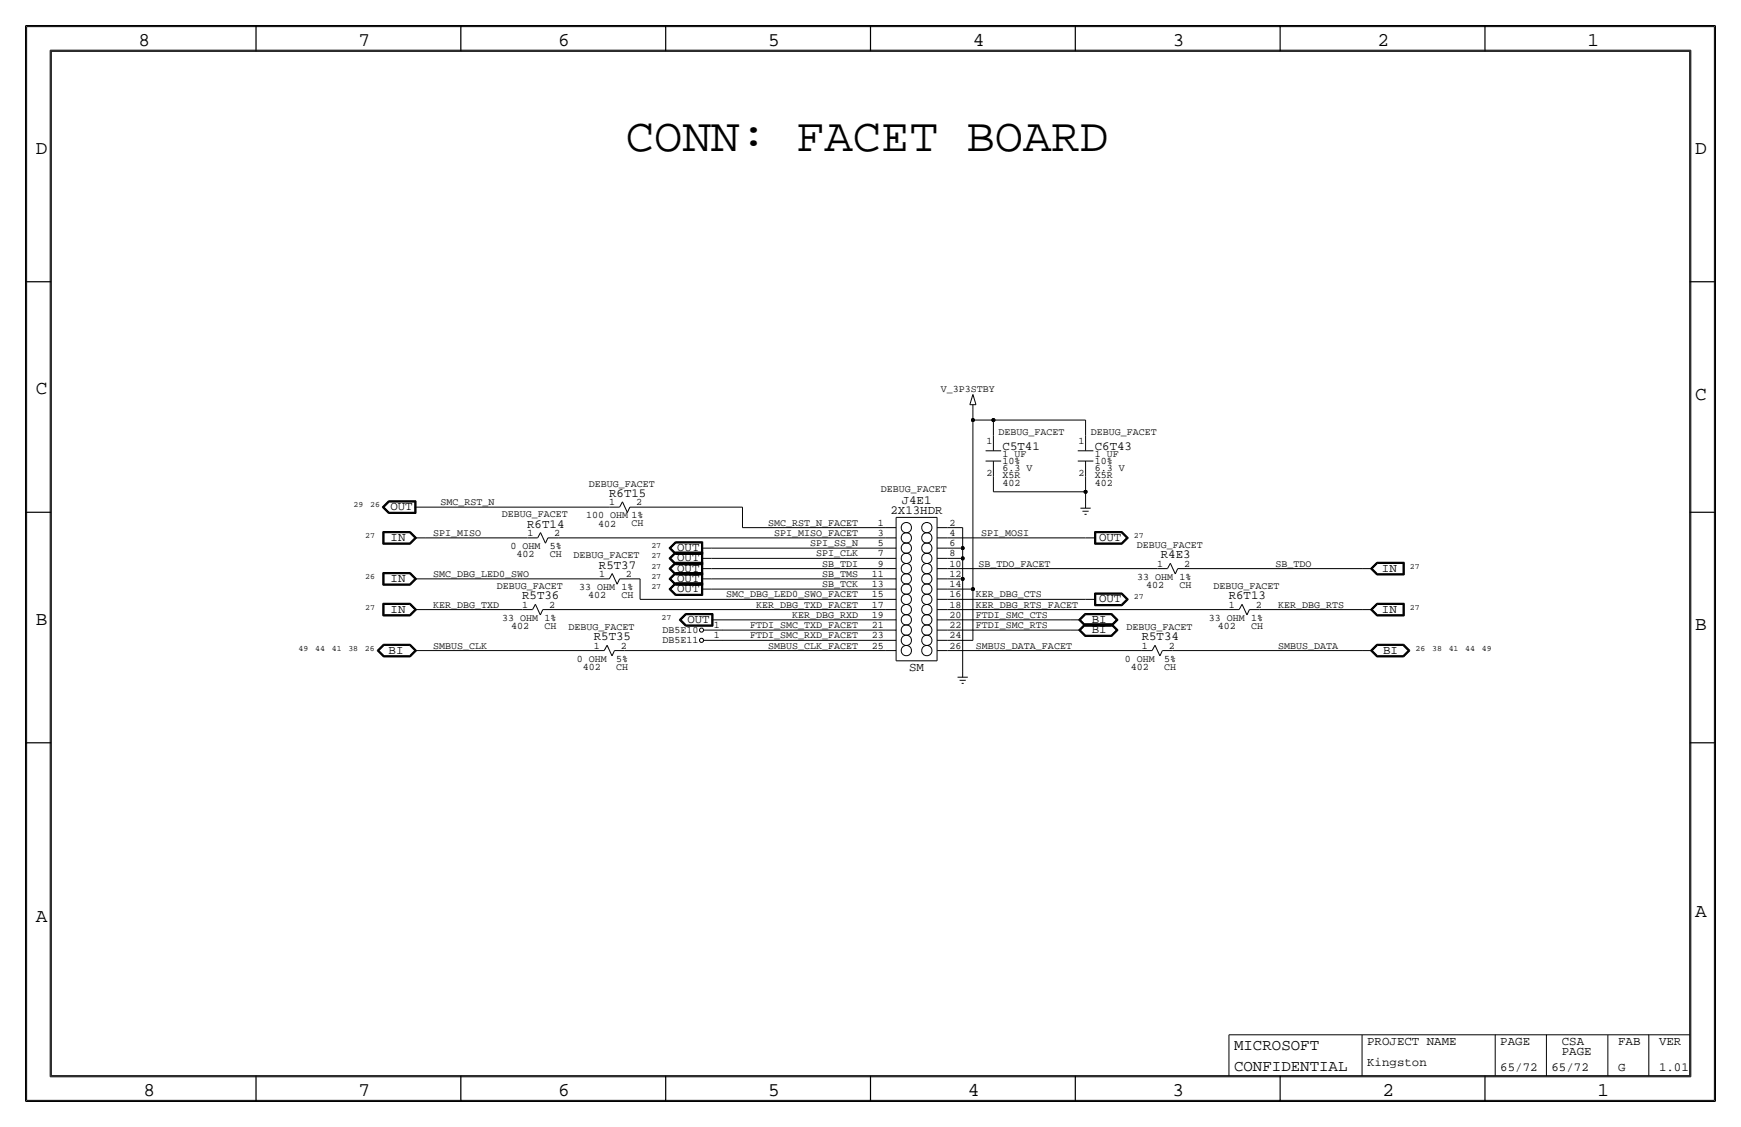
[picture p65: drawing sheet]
<svg xmlns="http://www.w3.org/2000/svg" width="432mm" height="279mm" viewBox="0 0 432 279" stroke-linecap="round" stroke-linejoin="round" font-family="sans-serif">
<defs><g id="words">
<text font-size="11.7" x="155.2" y="37.5">CONN: FACET BOARD</text>
<g font-size="4.8">
<text x="34.3" y="11.4">8</text>
<text x="88.9" y="11.4">7</text>
<text x="138.5" y="11.4">6</text>
<text x="190.5" y="11.4">5</text>
<text x="241.3" y="11.4">4</text>
<text x="290.8" y="11.4">3</text>
<text x="341.6" y="11.4">2</text>
<text x="393.7" y="11.4">1</text>
<text x="8.9" y="38.1">D</text>
<text x="420.4" y="38.1">D</text>
<text x="8.9" y="97.8">C</text>
<text x="420.4" y="99.1">C</text>
<text x="8.9" y="154.9">B</text>
<text x="420.4" y="156.2">B</text>
<text x="420.4" y="227.3">A</text>
<text x="8.9" y="228.6">A</text>
<text x="35.6" y="271.8">8</text>
<text x="88.9" y="271.8">7</text>
<text x="138.4" y="271.8">6</text>
<text x="190.5" y="271.8">5</text>
<text x="240" y="271.8">4</text>
<text x="290.8" y="271.8">3</text>
<text x="342.9" y="271.8">2</text>
<text x="396.2" y="271.8">1</text>
</g>
<g font-size="3.9">
<text x="306.1" y="260.4">MICROSOFT</text>
<text x="306.1" y="265.4">CONFIDENTIAL</text>
</g>
<g font-size="3.1">
<text x="248.7" y="111.5">C5T41</text>
<text x="271.5" y="111.5">C6T43</text>
<text x="151.1" y="123.2">R6T15</text>
<text x="223.6" y="125">J4E1</text>
<text x="96.8" y="126.5">OUT</text>
<text x="130.8" y="130.8">R6T14</text>
<text x="220.9" y="127.5">2X13HDR</text>
<text x="96.9" y="134.1">IN</text>
<text x="167.9" y="136.7">OUT</text>
<text x="272.6" y="134.1">OUT</text>
<text x="148.5" y="141">R5T37</text>
<text x="167.9" y="141.7">OUT</text>
<text x="167.9" y="139.2">OUT</text>
<text x="287.9" y="138.4">R4E3</text>
<text x="342.8" y="141.7">IN</text>
<text x="96.9" y="144.3">IN</text>
<text x="129.5" y="148.6">R5T36</text>
<text x="167.9" y="146.8">OUT</text>
<text x="167.9" y="144.3">OUT</text>
<text x="272.6" y="149.4">OUT</text>
<text x="304.7" y="148.6">R6T13</text>
<text x="96.9" y="151.9">IN</text>
<text x="170.5" y="154.4">OUT</text>
<text x="270.8" y="154.4">BI</text>
<text x="342.8" y="151.9">IN</text>
<text x="147.3" y="158.7">R5T35</text>
<text x="270.8" y="157">BI</text>
<text x="283.2" y="158.7">R5T34</text>
<text x="96.4" y="162.1">BI</text>
<text x="225.5" y="166.4">SM</text>
<text x="343" y="162.1">BI</text>
<text x="339.1" y="259.1">PROJECT NAME</text>
<text x="372.1" y="259.1">PAGE</text>
<text x="387.4" y="259.1">CSA</text>
<text x="387.4" y="261.6">PAGE</text>
<text x="401.3" y="259.1">FAB</text>
<text x="411.5" y="259.1">VER</text>
<text x="339.1" y="264.2">Kingston</text>
<text x="372.1" y="265.4">65/72</text>
<text x="384.8" y="265.4">65/72</text>
<text x="401.3" y="265.4">G</text>
<text x="411.5" y="265.4">1.01</text>
</g>
<g font-size="2.5">
<text x="233.3" y="97.1">V_3P3STBY</text>
<text x="247.6" y="107.9">DEBUG_FACET</text>
<text x="270.5" y="107.9">DEBUG_FACET</text>
<text x="244.6" y="110">1</text>
<text x="248.7" y="113.3">1 UF</text>
<text x="267.5" y="110">1</text>
<text x="271.5" y="113.3">1 UF</text>
<text x="244.6" y="118.1">2</text>
<text x="248.7" y="115.1">10%</text>
<text x="248.7" y="116.8">6.3 V</text>
<text x="248.7" y="118.6">X5R</text>
<text x="267.5" y="118.1">2</text>
<text x="271.5" y="115.1">10%</text>
<text x="271.5" y="116.8">6.3 V</text>
<text x="271.5" y="118.6">X5R</text>
<text x="109.3" y="125.2">SMC_RST_N</text>
<text x="146" y="120.7">DEBUG_FACET</text>
<text x="151.1" y="125.2">1</text>
<text x="157.8" y="125.2">2</text>
<text x="218.4" y="121.9">DEBUG_FACET</text>
<text x="248.7" y="120.4">402</text>
<text x="271.5" y="120.4">402</text>
<text x="124.5" y="128.3">DEBUG_FACET</text>
<text x="145.4" y="128.5">100 OHM 1%</text>
<text x="148.4" y="130.6">402</text>
<text x="156.7" y="130.5">CH</text>
<text x="190.5" y="130.3">SMC_RST_N_FACET</text>
<text x="217.7" y="130.3">1</text>
<text x="235.5" y="130.3">2</text>
<text x="107.4" y="132.8">SPI_MISO</text>
<text x="126.6" y="136.1">0 OHM</text>
<text x="130.8" y="132.8">1</text>
<text x="136.3" y="136.1">5%</text>
<text x="137.5" y="132.8">2</text>
<text x="192" y="132.8">SPI_MISO_FACET</text>
<text x="200.9" y="135.4">SPI_SS_N</text>
<text x="202.4" y="137.9">SPI_CLK</text>
<text x="217.7" y="137.9">7</text>
<text x="217.7" y="135.4">5</text>
<text x="217.7" y="132.8">3</text>
<text x="235.5" y="137.9">8</text>
<text x="235.5" y="135.4">6</text>
<text x="235.5" y="132.8">4</text>
<text x="243.3" y="132.8">SPI_MOSI</text>
<text x="281.9" y="135.9">DEBUG_FACET</text>
<text x="107.4" y="143">SMC_DBG_LED0_SWO</text>
<text x="128.1" y="138.2">402</text>
<text x="136.3" y="138.1">CH</text>
<text x="142.2" y="138.4">DEBUG_FACET</text>
<text x="148.6" y="143">1</text>
<text x="155.3" y="143">2</text>
<text x="203.9" y="140.5">SB_TDI</text>
<text x="203.9" y="143">SB_TMS</text>
<text x="216.2" y="143">11</text>
<text x="217.7" y="140.5">9</text>
<text x="235.5" y="143">12</text>
<text x="235.5" y="140.5">10</text>
<text x="242.7" y="140.5">SB_TDO_FACET</text>
<text x="282" y="143.8">33 OHM 1%</text>
<text x="287" y="140.5">1</text>
<text x="293.7" y="140.5">2</text>
<text x="316.4" y="140.5">SB_TDO</text>
<text x="123.2" y="146.1">DEBUG_FACET</text>
<text x="143.6" y="146.3">33 OHM 1%</text>
<text x="145.9" y="148.3">402</text>
<text x="154.1" y="148.2">CH</text>
<text x="180.1" y="148.1">SMC_DBG_LED0_SWO_FACET</text>
<text x="203.9" y="145.5">SB_TCK</text>
<text x="216.2" y="148.1">15</text>
<text x="216.2" y="145.5">13</text>
<text x="235.5" y="148.1">16</text>
<text x="235.5" y="145.5">14</text>
<text x="242.1" y="148.1">KER_DBG_CTS</text>
<text x="284.3" y="145.8">402</text>
<text x="292.5" y="145.7">CH</text>
<text x="301" y="146.1">DEBUG_FACET</text>
<text x="107.4" y="150.6">KER_DBG_TXD</text>
<text x="124.6" y="153.9">33 OHM 1%</text>
<text x="126.8" y="156">402</text>
<text x="129.5" y="150.6">1</text>
<text x="135.1" y="155.9">CH</text>
<text x="136.2" y="150.6">2</text>
<text x="177" y="155.7">1</text>
<text x="186.1" y="155.7">FTDI_SMC_TXD_FACET</text>
<text x="187.5" y="150.6">KER_DBG_TXD_FACET</text>
<text x="196.5" y="153.2">KER_DBG_RXD</text>
<text x="216.2" y="155.7">21</text>
<text x="216.2" y="153.2">19</text>
<text x="216.2" y="150.6">17</text>
<text x="235.5" y="155.7">22</text>
<text x="235.5" y="153.2">20</text>
<text x="235.5" y="150.6">18</text>
<text x="242.1" y="155.7">FTDI_SMC_RTS</text>
<text x="242.1" y="153.2">FTDI_SMC_CTS</text>
<text x="242.1" y="150.6">KER_DBG_RTS_FACET</text>
<text x="299.8" y="153.9">33 OHM 1%</text>
<text x="302.1" y="156">402</text>
<text x="304.8" y="150.6">1</text>
<text x="310.3" y="155.9">CH</text>
<text x="311.5" y="150.6">2</text>
<text x="317" y="150.6">KER_DBG_RTS</text>
<text x="107.4" y="160.8">SMBUS_CLK</text>
<text x="141" y="156.2">DEBUG_FACET</text>
<text x="147.3" y="160.8">1</text>
<text x="154" y="160.8">2</text>
<text x="164.3" y="159.5">DB5E11</text>
<text x="164.3" y="157">DB5E10</text>
<text x="177" y="158.2">1</text>
<text x="186.1" y="158.2">FTDI_SMC_RXD_FACET</text>
<text x="190.5" y="160.8">SMBUS_CLK_FACET</text>
<text x="216.2" y="160.8">25</text>
<text x="216.2" y="158.2">23</text>
<text x="235.5" y="160.8">26</text>
<text x="235.5" y="158.2">24</text>
<text x="242.1" y="160.8">SMBUS_DATA_FACET</text>
<text x="279.4" y="156.2">DEBUG_FACET</text>
<text x="283.2" y="160.8">1</text>
<text x="289.9" y="160.8">2</text>
<text x="317" y="160.8">SMBUS_DATA</text>
<text x="143.1" y="164.1">0 OHM</text>
<text x="144.6" y="166.1">402</text>
<text x="152.8" y="166">CH</text>
<text x="152.8" y="164.1">5%</text>
<text x="279" y="164.1">0 OHM</text>
<text x="280.5" y="166.1">402</text>
<text x="288.7" y="166">CH</text>
<text x="288.7" y="164.1">5%</text>
</g>
<g font-size="2">
<text x="87.7" y="125.7">29</text>
<text x="91.8" y="125.7">26</text>
<text x="90.6" y="133.3">27</text>
<text x="161.5" y="135.9">27</text>
<text x="281.2" y="133.3">27</text>
<text x="90.6" y="143.5">26</text>
<text x="161.5" y="143.5">27</text>
<text x="161.5" y="141">27</text>
<text x="161.5" y="138.4">27</text>
<text x="349.7" y="141">27</text>
<text x="161.5" y="146">27</text>
<text x="281.2" y="148.6">27</text>
<text x="90.6" y="151.1">27</text>
<text x="164.1" y="153.7">27</text>
<text x="349.7" y="151.1">27</text>
<text x="74.1" y="161.3">49</text>
<text x="78.2" y="161.3">44</text>
<text x="82.3" y="161.3">41</text>
<text x="86.4" y="161.3">38</text>
<text x="90.5" y="161.3">26</text>
<text x="351.1" y="161.3">26</text>
<text x="355.2" y="161.3">38</text>
<text x="359.3" y="161.3">41</text>
<text x="363.4" y="161.3">44</text>
<text x="367.5" y="161.3">49</text>
</g>
</g></defs>
<!-- layer: Nets -->
<g fill="none" stroke="#000" stroke-width=".25">
<path d="M241.3 101.6v2.5zM241.3 104.1v41.9zM241.3 104.1h5.1zM246.4 104.1h22.8zM246.4 118.1v3.8zM246.4 104.1v3.8zM269.2 118.1v3.8zM269.2 104.1v3.8zM105.4 125.7h45.7zM105.4 133.3h25.4zM138.4 133.3h81.3zM158.7 125.7h25.4z"/>
<path d="M176.5 138.4h43.2zM176.5 135.9h43.2zM184.1 130.8h35.6zM184.1 125.7v5.1zM234.9 135.9h3.9zM234.9 130.8h3.9zM234.9 133.3h34.3zM234.9 138.4h3.9zM238.8 138.4v5.1zM238.8 135.9v2.5zM238.8 130.8v5.1zM246.4 121.9h22.8z"/>
<path d="M269.2 121.9v2.6zM105.4 151.1h24.1zM105.4 143.5h43.2zM137.2 151.1h82.5zM156.2 143.5h2.5zM158.7 148.6h61zM158.7 143.5v5.1zM176.5 143.5h43.2zM176.5 146h43.2zM176.5 141h43.2zM179.1 153.7h40.6zM179.1 156.2h40.6z"/>
<path d="M179.1 158.7h40.6zM234.9 148.6h34.3zM234.9 141h52.1zM234.9 151.1h69.9zM234.9 153.7h30.5zM234.9 156.2h30.5zM234.9 143.5h3.9zM234.9 146h6.4zM234.9 158.7h6.4zM238.8 143.5v22.9zM241.3 146v12.7zM294.6 141h43.2z"/>
<path d="M312.4 151.1h25.4zM105.4 161.3h41.9zM154.9 161.3h64.8zM234.9 161.3h48.3zM290.8 161.3h47z"/>
</g>
<g fill="#000" stroke="#000" stroke-width=".25">
<circle cx="241.3" cy="104.1" r=".41"/>
<circle cx="246.4" cy="104.1" r=".41"/>
<circle cx="238.8" cy="135.9" r=".41"/>
<circle cx="238.8" cy="138.4" r=".41"/>
<circle cx="269.2" cy="121.9" r=".41"/>
<circle cx="238.8" cy="143.5" r=".41"/>
<circle cx="241.3" cy="146.1" r=".41"/>
</g>
<!-- layer: Components -->
<g fill="none" stroke="#000" stroke-width=".25">
<path d="M241.3 97.8l-.8 2.5zM241.3 97.8l.8 2.5zM240.5 100.3h1.6zM241.3 100.3v1.3zM244.4 111.8h3.9zM244.4 114.3h3.9zM246.4 108v3.8zM246.4 114.3v3.8zM267.3 111.8h3.9zM267.3 114.3h3.9zM269.2 108v3.8zM269.2 114.3v3.8z"/>
<path d="M94.8 125.7l1.6-1.5zM94.8 125.7l1.6 1.6zM94.9 131.8h6.9zM94.9 125.7l1.5 1.5zM94.9 131.8v3.1zM94.9 134.9h6.9zM94.9 125.7l1.5-1.4zM95 131.9h6.7zM95 131.9v2.9zM95 134.8h6.7zM95.1 125.7l1.4-1.3zM95.1 125.7l1.4 1.4z"/>
<path d="M95.1 132v2.7zM95.1 134.7h6.6zM95.1 132h6.6zM95.2 132.1v2.5zM95.2 134.6h6.4zM95.2 125.7l1.3-1.2zM95.2 132.1h6.4zM95.2 125.7l1.3 1.3zM96.4 127.3h6.8zM96.4 124.2h6.8zM96.4 124.3h6.7zM96.4 127.2h6.7z"/>
<path d="M96.5 127.1h6.5zM96.5 124.4h6.5zM96.5 127h6.4zM96.5 124.5h6.4zM101.6 134.6l1.3-1.2zM101.6 132.1l1.3 1.3zM101.7 134.7l1.3-1.3zM101.7 132l1.3 1.4zM101.7 131.9l1.5 1.5zM101.7 134.8l1.5-1.4zM101.8 131.8l1.5 1.6zM102.9 125.7h2.5z"/>
<path d="M102.9 124.5v2.5zM102.9 133.4h2.5zM103 124.4v2.7zM103.1 124.3v2.9zM103.2 124.2v3.1zM103.3 133.4l-1.5 1.5zM130.8 133.4h2.5zM134.1 132l-.8 1.4zM134.1 132l1.2 2.7zM135.9 133.4l-.6 1.3zM135.9 133.4h2.5zM151.1 125.7h2.6z"/>
<path d="M154.4 124.4l1.2 2.7zM154.4 124.4l-.7 1.3zM156.2 125.7l-.6 1.4zM156.2 125.7h2.5zM165.9 138.4l1.6 1.6zM165.9 135.9l1.6 1.6zM165.9 138.4l1.6-1.5zM165.9 135.9l1.6-1.6zM166.1 138.4l1.4-1.4zM166.1 138.4l1.4 1.5zM166.1 135.9l1.4 1.5zM166.1 135.9l1.4-1.5z"/>
<path d="M166.2 138.4l1.4-1.3zM166.2 138.4l1.4 1.4zM166.2 135.9l1.4-1.4zM166.2 135.9l1.4 1.4zM166.4 138.4l1.2 1.3zM166.4 138.4l1.2-1.2zM166.4 135.9l1.2-1.3zM166.4 135.9l1.2 1.3zM167.5 139.4h6.8zM167.5 136.9h6.8zM167.5 134.3h6.8zM167.5 137.5h6.8z"/>
<path d="M167.5 139.5h6.7zM167.5 137h6.7zM167.5 134.4h6.7zM167.5 139.9h6.7zM167.5 137.4h6.7zM167.6 139.6h6.5zM167.6 137.1h6.5zM167.6 134.5h6.5zM167.6 139.8h6.5zM167.6 137.3h6.5zM167.6 139.7h6.4zM167.6 137.2h6.4z"/>
<path d="M167.6 134.6h6.4zM174 139.7v2.5zM174 137.2v2.5zM174 138.4h2.5zM174 134.6v2.6zM174 135.9h2.5zM174.1 139.6v2.7zM174.1 137.1v2.7zM174.1 134.5v2.8zM174.2 139.5v2.9zM174.2 137v2.9zM174.2 134.4v3z"/>
<path d="M174.3 139.4v3.1zM174.3 136.9v3.1zM174.3 134.3v3.2zM219.7 133.3h2.5zM219.7 130.8h2.5zM219.7 138.4h2.5zM219.7 135.9h2.5zM222.2 128.3h10.2zM222.2 128.3v35.5zM232.4 128.3v35.5zM232.4 138.4h2.5zM232.4 135.9h2.5z"/>
<path d="M232.4 133.3h2.5zM232.4 130.8h2.5zM268 126h2.5zM268.5 126.7h1.5zM269 127.5h.5zM269.2 133.4h2.6zM269.2 124.5v1.5zM271.5 131.8v3.1zM271.5 134.9h6.8zM271.5 131.8h6.8zM271.6 131.9v2.9zM271.6 134.8h6.6z"/>
<path d="M271.6 131.9h6.6zM271.7 132h6.5zM271.7 132v2.7zM271.7 134.7h6.5zM271.8 132.1h6.3zM271.8 132.1v2.5zM271.8 134.6h6.3zM278.1 132.1l1.3 1.3zM278.1 134.6l1.3-1.2zM278.2 134.7l1.4-1.3zM278.2 132l1.4 1.4zM278.2 134.8l1.5-1.4z"/>
<path d="M278.2 131.9l1.5 1.5zM278.3 134.9l1.6-1.5zM278.3 131.8l1.6 1.6zM290.3 139.6l1.2 2.7zM290.3 139.6l-.7 1.4zM341.5 139.4h6.8zM341.5 139.5h6.7zM341.6 139.6h6.5zM341.6 139.7l-1.2 1.3zM341.6 139.7h6.4zM348 139.7v2.5zM348.1 139.6v2.7z"/>
<path d="M348.2 139.5v2.9zM348.3 139.4v3.1zM94.9 141.9h6.9zM94.9 141.9v3.2zM94.9 145.1h6.9zM94.9 149.6h6.9zM94.9 149.6v3.1zM94.9 152.7h6.9zM95 142h6.7zM95 142v3zM95 145h6.7zM95 149.7h6.7z"/>
<path d="M95 149.7v2.9zM95 152.6h6.7zM95.1 159.7h6.7zM95.1 142.1v2.8zM95.1 144.9h6.6zM95.1 142.1h6.6zM95.1 149.8v2.7zM95.1 152.5h6.6zM95.1 149.8h6.6zM95.1 159.8h6.6zM95.2 159.9h6.5zM95.2 142.2v2.6z"/>
<path d="M95.2 144.8h6.4zM95.2 142.2h6.4zM95.2 149.9v2.5zM95.2 152.4h6.4zM95.2 149.9h6.4zM101.6 144.8l1.3-1.3zM101.6 142.2l1.3 1.3zM101.6 152.4l1.3-1.3zM101.6 149.9l1.3 1.2zM101.7 144.9l1.3-1.4zM101.7 142.1l1.3 1.4zM101.7 152.5l1.3-1.4z"/>
<path d="M101.7 149.8l1.3 1.3zM101.7 159.9l1.3 1.4zM101.7 142l1.5 1.5zM101.7 145l1.5-1.5zM101.7 149.7l1.5 1.4zM101.7 152.6l1.5-1.5zM101.7 159.8l1.5 1.5zM101.8 141.9l1.5 1.6zM101.8 145.1l1.5-1.6zM101.8 149.6l1.5 1.5zM101.8 159.7l1.5 1.6zM102.9 143.5h2.5z"/>
<path d="M102.9 151.1h2.5zM103.3 151.1l-1.5 1.6zM129.5 151.1h2.6zM132.8 149.8l-.7 1.3zM132.8 149.8l1.2 2.7zM134.6 151.1l-.6 1.4zM134.6 151.1h2.6zM148.6 143.5h2.5zM150.6 160l1.2 2.6zM150.6 160l-.7 1.3zM151.8 142.2l-.7 1.3zM151.8 142.2l1.3 2.6z"/>
<path d="M153.7 143.5l-.6 1.3zM153.7 143.5h2.5zM165.9 146.1l1.6 1.5zM165.9 143.5l1.6 1.6zM165.9 146.1l1.6-1.6zM165.9 143.5l1.6-1.6zM165.9 141l1.6 1.5zM165.9 141l1.6-1.6zM166.1 146.1l1.4-1.5zM166.1 143.5l1.4-1.5zM166.1 146.1l1.4 1.4zM166.1 143.5l1.4 1.5z"/>
<path d="M166.1 141l1.4-1.5zM166.1 141l1.4 1.4zM166.2 143.5l1.4-1.4zM166.2 143.5l1.4 1.4zM166.2 146.1l1.4-1.4zM166.2 141l1.4-1.4zM166.2 146.1l1.4 1.3zM166.2 141l1.4 1.3zM166.4 146.1l1.2 1.2zM166.4 143.5l1.2 1.3zM166.4 146.1l1.2-1.3zM166.4 143.5l1.2-1.3z"/>
<path d="M166.4 141l1.2 1.2zM166.4 141l1.2-1.3zM167.5 145.1h6.8zM167.5 144.5h6.8zM167.5 141.9h6.8zM167.5 147.6h6.8zM167.5 142.5h6.8zM167.5 140h6.8zM167.5 144.6h6.7zM167.5 142h6.7zM167.5 147.5h6.7zM167.5 145h6.7z"/>
<path d="M167.5 142.4h6.7zM167.6 142.1h6.5zM167.6 144.7h6.5zM167.6 147.4h6.5zM167.6 144.9h6.5zM167.6 142.3h6.5zM167.6 144.8h6.4zM167.6 142.2h6.4zM167.6 147.3h6.4zM168.5 153.7l1.5 1.5zM168.5 153.7l1.5-1.6zM168.6 153.7l1.5 1.4z"/>
<path d="M168.6 153.7l1.5-1.5zM168.8 153.7l1.3-1.4zM168.8 153.7l1.3 1.3zM168.9 153.7l1.3-1.3zM168.9 153.7l1.3 1.2zM170 152.1h6.8zM170 155.2h6.8zM170.1 152.2h6.6zM170.1 155.1h6.6zM170.1 155h6.5zM170.1 152.3h6.5zM170.2 154.9h6.3z"/>
<path d="M170.2 152.4h6.3zM174 144.8v2.5zM174 142.2v2.6zM174 143.5h2.5zM174 146.1h2.5zM174 141h2.5zM174.1 144.7v2.7zM174.1 142.1v2.8zM174.2 144.6v2.9zM174.2 142v3zM174.3 144.5v3.1zM174.3 141.9v3.2z"/>
<path d="M174.5 158.8h4.6zM174.5 156.2h4.6zM176.5 152.4v2.5zM176.5 153.7h2.6zM176.6 152.3v2.7zM176.7 152.2v2.9zM176.8 152.1v3.1zM219.7 158.7h2.5zM219.7 156.2h2.5zM219.7 151.1h2.5zM219.7 153.7h2.5zM219.7 148.6h2.5z"/>
<path d="M219.7 146.1h2.5zM219.7 143.5h2.5zM219.7 141h2.5zM232.4 158.7h2.5zM232.4 156.2h2.5zM232.4 148.6h2.5zM232.4 151.1h2.5zM232.4 153.7h2.5zM232.4 141h2.5zM232.4 143.5h2.5zM232.4 146h2.5zM265.4 156.2h2.6z"/>
<path d="M265.4 153.7h2.6zM267.5 156.2l1.6 1.6zM267.5 153.7l1.6 1.5zM267.5 156.2l1.6-1.6zM267.5 153.7l1.6-1.6zM267.7 156.2l1.4-1.5zM267.7 153.7l1.4-1.5zM267.7 156.2l1.4 1.5zM267.7 153.7l1.4 1.4zM267.8 156.2l1.4-1.4zM267.8 153.7l1.4-1.4zM267.8 156.2l1.4 1.4z"/>
<path d="M267.8 153.7l1.4 1.3zM268 156.2l1.2 1.3zM268 153.7l1.2 1.2zM269.1 154.6h6.6zM269.1 152.1h6.6zM269.1 157.8h6.6zM269.1 155.2h6.6zM269.1 157.7h6.6zM269.1 155.1h6.6zM269.1 154.7h6.6zM269.1 152.2h6.6zM269.2 154.8h6.4z"/>
<path d="M269.2 152.3h6.4zM269.2 157.6h6.4zM269.2 155h6.4zM269.2 148.6h2.6zM269.2 157.5h6.4zM269.2 154.9h6.4zM269.2 152.4h6.4zM269.2 154.9l-1.2 1.3zM269.2 152.4l-1.2 1.3zM271.5 147v3.2zM271.5 150.2h6.8zM271.5 147h6.8z"/>
<path d="M271.6 147.1v3zM271.6 150.1h6.6zM271.6 147.1h6.6zM271.7 147.2v2.8zM271.7 150h6.5zM271.7 147.2h6.5zM271.8 147.3h6.3zM271.8 147.3v2.6zM271.8 149.9h6.3zM275.6 154.9l1.3 1.3zM275.6 152.4l1.3 1.3zM275.6 157.6l1.4-1.4z"/>
<path d="M275.6 155l1.4-1.3zM275.6 154.8l1.4 1.4zM275.6 152.3l1.4 1.4zM275.7 154.7l1.5 1.5zM275.7 152.2l1.5 1.5zM275.7 157.7l1.5-1.5zM275.7 155.1l1.5-1.4zM275.7 154.6l1.6 1.6zM275.7 152.1l1.6 1.6zM275.7 157.8l1.6-1.6zM275.7 155.2l1.6-1.5zM276.9 156.2l-1.3 1.3z"/>
<path d="M276.9 153.7l-1.3 1.2zM278.1 147.3l1.3 1.3zM278.1 149.9l1.3-1.3zM278.2 150l1.4-1.4zM278.2 147.2l1.4 1.4zM278.2 150.1l1.5-1.5zM278.2 147.1l1.5 1.5zM278.3 150.2l1.6-1.6zM278.3 147l1.6 1.6zM286.5 160l1.2 2.6zM286.5 160l-.8 1.3zM287 141h2.6z"/>
<path d="M292.1 141h2.5zM292.1 141l-.6 1.3zM304.8 151.1h2.5zM308.1 149.8l1.2 2.7zM308.1 149.8l-.8 1.3zM309.9 151.1l-.6 1.4zM309.9 151.1h2.5zM337.8 151.1h2.6zM337.8 141h2.6zM339.9 151.1l1.6-1.5zM339.9 141l1.6-1.6zM339.9 151.1l1.6 1.6z"/>
<path d="M339.9 141l1.6 1.5zM340.1 151.1l1.4-1.4zM340.1 151.1l1.4 1.5zM340.1 141l1.4-1.5zM340.1 141l1.4 1.4zM340.2 151.1l1.4-1.3zM340.2 141l1.4-1.4zM340.2 151.1l1.4 1.4zM340.2 141l1.4 1.3zM340.4 151.1l1.2 1.3zM340.4 141l1.2 1.2zM341.5 159.7h6.6z"/>
<path d="M341.5 149.6h6.8zM341.5 142.5h6.8zM341.5 152.7h6.8zM341.5 159.8h6.6zM341.5 149.7h6.7zM341.5 152.6h6.7zM341.5 142.4h6.7zM341.6 159.9h6.4zM341.6 149.8h6.5zM341.6 152.5h6.5zM341.6 142.3h6.5zM341.6 149.9l-1.2 1.2z"/>
<path d="M341.6 152.4h6.4zM341.6 149.9h6.4zM341.6 142.2h6.4zM348 149.9v2.5zM348 159.9l1.4 1.4zM348.1 149.8v2.7zM348.1 159.8l1.5 1.5zM348.1 159.7l1.6 1.6zM348.2 149.7v2.9zM348.3 149.6v3.1zM93.5 161.3l1.6 1.6zM93.5 161.3l1.6-1.6z"/>
<path d="M93.7 161.3l1.4 1.5zM93.7 161.3l1.4-1.5zM93.8 161.3l1.4-1.4zM93.8 161.3l1.4 1.4zM94 161.3l1.2-1.3zM94 161.3l1.2 1.3zM95.1 162.9h6.7zM95.1 162.8h6.6zM95.2 162.7h6.5zM95.2 162.6h6.4zM95.2 160h6.4zM101.6 162.6l1.3-1.3z"/>
<path d="M101.6 160l1.3 1.3zM101.7 162.7l1.3-1.4zM101.7 162.8l1.5-1.5zM101.8 162.9l1.5-1.6zM102.9 161.3h2.5zM147.3 161.3h2.6zM152.4 161.3l-.6 1.3zM152.4 161.3h2.5zM219.7 161.3h2.5zM222.2 163.8h10.2zM232.4 161.3h2.5zM237.5 167.9h2.5z"/>
<path d="M238 168.7h1.5zM238.5 169.4h.5zM238.8 166.4v1.5zM283.2 161.3h2.5zM288.3 161.3l-.6 1.3zM288.3 161.3h2.5zM337.8 161.3h2.6zM339.9 161.3l1.6-1.6zM339.9 161.3l1.6 1.6zM340.1 161.3l1.4-1.5zM340.1 161.3l1.4 1.5zM340.2 161.3l1.4-1.4z"/>
<path d="M340.2 161.3l1.4 1.4zM340.4 161.3l1.2 1.3zM341.5 162.9h6.6zM341.5 162.8h6.6zM341.6 162.7h6.4zM341.6 160l-1.2 1.3zM341.6 162.6h6.4zM341.6 160h6.4zM348 160l1.2 1.3zM348 162.7l1.4-1.4zM348.1 162.8l1.5-1.5zM348.1 162.9l1.6-1.6z"/>
<path d="M349.2 161.3l-1.2 1.3z"/>
<circle cx="224.8" cy="133.4" r="1.28"/>
<circle cx="224.8" cy="135.9" r="1.28"/>
<circle cx="224.8" cy="130.8" r="1.28"/>
<circle cx="224.8" cy="138.4" r="1.28"/>
<circle cx="229.9" cy="130.8" r="1.28"/>
<circle cx="229.9" cy="133.4" r="1.28"/>
<circle cx="229.9" cy="135.9" r="1.28"/>
<circle cx="229.9" cy="138.4" r="1.28"/>
<circle cx="174" cy="158.8" r=".51"/>
<circle cx="174" cy="156.2" r=".51"/>
<circle cx="224.8" cy="158.8" r="1.28"/>
<circle cx="224.8" cy="148.6" r="1.28"/>
<circle cx="224.8" cy="156.2" r="1.28"/>
<circle cx="224.8" cy="143.5" r="1.28"/>
<circle cx="224.8" cy="151.1" r="1.28"/>
<circle cx="224.8" cy="153.7" r="1.28"/>
<circle cx="224.8" cy="141" r="1.28"/>
<circle cx="224.8" cy="146.1" r="1.28"/>
<circle cx="229.9" cy="151.1" r="1.28"/>
<circle cx="229.9" cy="143.5" r="1.28"/>
<circle cx="229.9" cy="156.2" r="1.28"/>
<circle cx="229.9" cy="158.8" r="1.28"/>
<circle cx="229.9" cy="146.1" r="1.28"/>
<circle cx="229.9" cy="148.6" r="1.28"/>
<circle cx="229.9" cy="141" r="1.28"/>
<circle cx="229.9" cy="153.7" r="1.28"/>
<circle cx="224.8" cy="161.3" r="1.28"/>
<circle cx="229.9" cy="161.3" r="1.28"/>
</g>
<!-- layer: Page Border and Title Block -->
<g fill="none" stroke="#000" stroke-width=".3">
<path d="M6.3 6.4v266.7zM6.3 6.4h419.1zM12.7 12.7h406.4zM12.7 12.7v254zM63.5 6.4v6.3zM114.3 6.4v6.3zM165.1 6.4v6.3zM215.9 6.4v6.3zM266.7 6.4v6.3zM317.5 6.4v6.3zM368.3 6.4v6.3zM419.1 12.7v254z"/>
<path d="M425.4 6.4v266.7zM6.3 69.9h6.4zM419.1 69.9h6.3zM6.3 127h6.4zM419.1 127h6.3zM6.3 184.2h6.4zM419.1 184.2h6.3zM6.3 273.1h419.1zM12.7 266.7h406.4zM63.5 266.7v6.4zM114.3 266.7v6.4zM165.1 266.7v6.4z"/>
<path d="M215.9 266.7v6.4zM266.7 266.7v6.4zM317.5 266.7v6.4zM368.3 266.7v6.4z"/>
</g>
<g fill="none" stroke="#000" stroke-width=".25">
<path d="M6.6 6.6h418.6zM6.6 6.6v266.2zM12.4 12.4v254.6zM12.4 12.4h407zM419.4 12.4v254.6zM425.2 6.6v266.2zM304.8 256.5v10.2zM304.8 256.5h114.3zM337.8 256.5v10.2zM370.8 256.5v10.2zM383.5 256.5v10.2zM398.8 256.5v10.2z"/>
<path d="M408.9 256.5v10.2zM6.6 272.8h418.6zM12.4 267h407z"/>
</g>
<use href="#words"/>
</svg>
